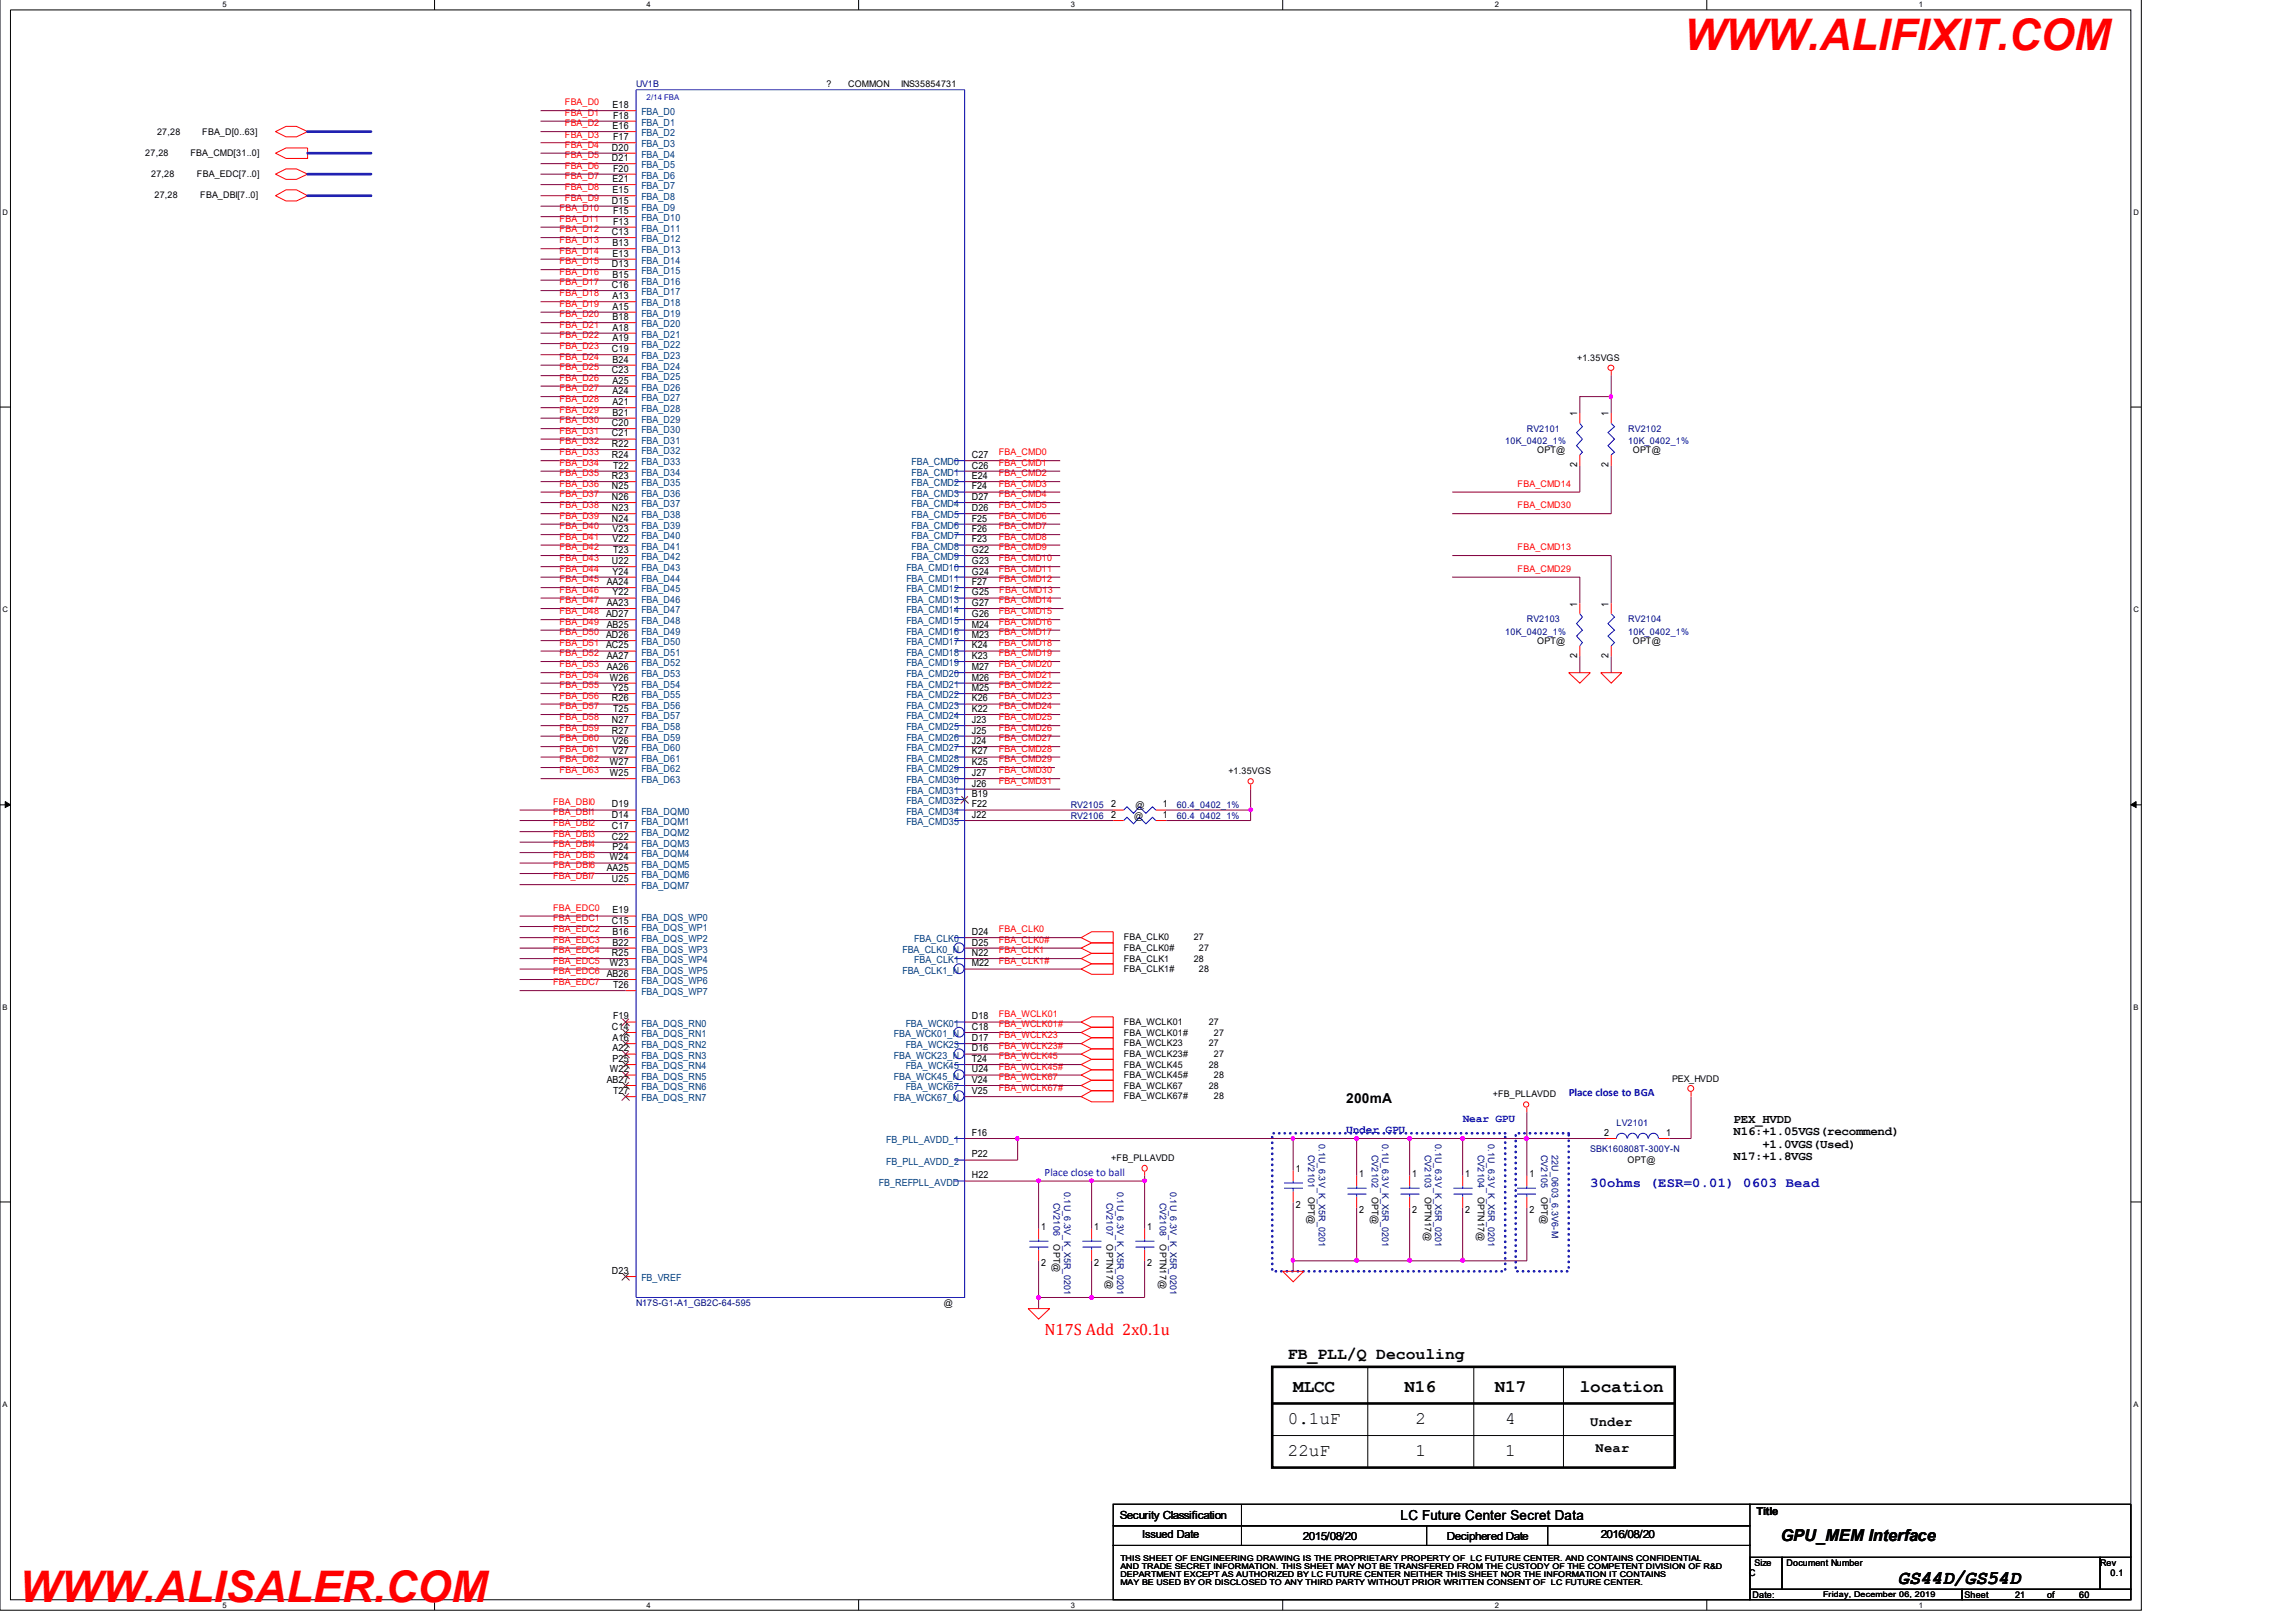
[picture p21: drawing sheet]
<svg xmlns="http://www.w3.org/2000/svg" width="297mm" height="210mm" viewBox="0 0 297 210" stroke-linecap="round" stroke-linejoin="round" font-family="sans-serif">
<defs><g id="words">
<g font-size="5.6" fill="#f00">
<text x="217.9" y="6.4">WWW.ALIFIXIT.COM</text>
<text x="2.5" y="207.3">WWW.ALISALER.COM</text>
</g>
<text font-size="2.5" x="245.5" y="205">GS44D/GS54D</text>
<g font-size="2.3">
<text x="166.6" y="184.2">0.1uF</text>
<text x="167.3" y="180.2">MLCC</text>
<text x="181.7" y="180.2">N16</text>
<text x="183.1" y="184.2">2</text>
<text x="193.4" y="180.2">N17</text>
<text x="194.7" y="184.2">4</text>
<text x="204.4" y="180.2">location</text>
<text x="166.6" y="188.4">22uF</text>
<text x="183.1" y="188.4">1</text>
<text x="194.7" y="188.4">1</text>
</g>
<text font-size="2.1" fill="#f00" x="135.1" y="172.7">N17S Add 2x0.1u</text>
<g font-size="2.1">
<text x="166.6" y="175.9">FB_PLL/Q Decouling</text>
<text x="230.4" y="199.4">GPU_MEM Interface</text>
</g>
<g font-size="1.8">
<text x="174.2" y="142.8">200mA</text>
<text x="205.7" y="184.5">Under</text>
<text x="206.4" y="187.9">Near</text>
<text x="181.2" y="196.7">LC Future Center Secret Data</text>
</g>
<text font-size="1.8" fill="#00f" x="205.7" y="153.6">30ohms (ESR=0.01) 0603 Bead</text>
<g font-size="1.6">
<text x="224.3" y="145.3">PEX_HVDD</text>
<text x="224.3" y="146.9">N16:+1.05VGS(recommend)</text>
<text x="228" y="148.5">+1.0VGS(Used)</text>
<text x="224.3" y="150.1">N17:+1.8VGS</text>
</g>
<g font-size="1.4" fill="#00f">
<text x="202.9" y="141.8">Place close to BGA</text>
<text x="174.2" y="146.6">Under GPU</text>
<text x="189.2" y="145.2">Near GPU</text>
<text x="135.1" y="152.2">Place close to ball</text>
</g>
<g font-size="1.4">
<text x="144.9" y="196.5">Security Classification</text>
<text x="227.2" y="196.1">Title</text>
<text x="147.7" y="199.1">Issued Date</text>
<text x="168.6" y="199.2">2015/08/20</text>
<text x="187.2" y="199.2">Deciphered Date</text>
<text x="207.1" y="199.1">2016/08/20</text>
</g>
<g font-size="1.3">
<text x="79.2" y="16.7">E16</text>
<text x="79.2" y="14">E18</text>
<text x="79.3" y="15.3">F18</text>
<text x="79.2" y="20.8">D21</text>
<text x="79.2" y="19.5">D20</text>
<text x="79.2" y="23.6">E21</text>
<text x="79.3" y="22.2">F20</text>
<text x="79.3" y="18.1">F17</text>
<text x="79.2" y="26.3">D15</text>
<text x="79.2" y="25">E15</text>
<text x="79.3" y="29.1">F13</text>
<text x="79.3" y="27.7">F15</text>
<text x="79.2" y="34.6">D13</text>
<text x="79.2" y="30.4">C13</text>
<text x="79.2" y="35.9">B15</text>
<text x="79.2" y="33.2">E13</text>
<text x="79.2" y="31.8">B13</text>
<text x="79.2" y="37.3">C16</text>
<text x="79.2" y="41.4">B18</text>
<text x="79.2" y="40.1">A15</text>
<text x="79.2" y="38.7">A13</text>
<text x="79.2" y="45.6">C19</text>
<text x="79.2" y="46.9">B24</text>
<text x="79.2" y="44.1">A19</text>
<text x="79.2" y="42.8">A18</text>
<text x="79.2" y="48.3">C23</text>
<text x="79.2" y="53.8">B21</text>
<text x="79.2" y="52.4">A21</text>
<text x="79.2" y="51">A24</text>
<text x="79.2" y="49.6">A25</text>
<text x="204" y="53.9" transform="rotate(-90 204 53.9)">1</text>
<text x="208.1" y="53.9" transform="rotate(-90 208.1 53.9)">1</text>
<text x="79.2" y="59.3">R24</text>
<text x="79.2" y="57.8">R22</text>
<text x="79.2" y="56.5">C21</text>
<text x="79.2" y="55.1">C20</text>
<text x="125.7" y="59.3">C27</text>
<text x="79.2" y="64.7">N26</text>
<text x="79.2" y="63.3">N25</text>
<text x="79.2" y="62">R23</text>
<text x="79.3" y="60.6">T22</text>
<text x="125.7" y="64.7">D27</text>
<text x="125.7" y="63.3">F24</text>
<text x="125.7" y="62">E24</text>
<text x="125.7" y="60.6">C26</text>
<text x="204" y="60.5" transform="rotate(-90 204 60.5)">2</text>
<text x="208.1" y="60.5" transform="rotate(-90 208.1 60.5)">2</text>
<text x="79.2" y="67.5">N24</text>
<text x="79.2" y="66.1">N23</text>
<text x="79.2" y="70.2">V22</text>
<text x="79.2" y="68.8">V23</text>
<text x="79.3" y="71.6">T23</text>
<text x="125.7" y="71.6">G22</text>
<text x="125.7" y="70.2">F23</text>
<text x="125.7" y="68.8">F26</text>
<text x="125.7" y="67.5">F25</text>
<text x="125.7" y="66.1">D26</text>
<text x="78.5" y="75.7">AA24</text>
<text x="79.2" y="73">U22</text>
<text x="79.2" y="77.1">Y22</text>
<text x="79.2" y="74.4">Y24</text>
<text x="125.7" y="77.1">G25</text>
<text x="125.7" y="75.7">F27</text>
<text x="125.7" y="74.4">G24</text>
<text x="125.7" y="73">G23</text>
<text x="78.4" y="83.9">AC25</text>
<text x="78.4" y="82.6">AD26</text>
<text x="78.4" y="79.9">AD27</text>
<text x="78.5" y="81.2">AB25</text>
<text x="78.5" y="78.4">AA23</text>
<text x="125.7" y="83.9">K24</text>
<text x="125.7" y="82.6">M23</text>
<text x="125.7" y="81.2">M24</text>
<text x="125.7" y="79.9">G26</text>
<text x="125.7" y="78.4">G27</text>
<text x="204" y="78.5" transform="rotate(-90 204 78.5)">1</text>
<text x="208.1" y="78.5" transform="rotate(-90 208.1 78.5)">1</text>
<text x="78.5" y="86.7">AA26</text>
<text x="78.5" y="85.3">AA27</text>
<text x="78.9" y="88.1">W26</text>
<text x="79.2" y="89.4">Y25</text>
<text x="125.7" y="89.4">M25</text>
<text x="125.7" y="88.1">M26</text>
<text x="125.7" y="86.7">M27</text>
<text x="125.7" y="85.3">K23</text>
<text x="204" y="85.2" transform="rotate(-90 204 85.2)">2</text>
<text x="208.1" y="85.2" transform="rotate(-90 208.1 85.2)">2</text>
<text x="79.2" y="94.9">R27</text>
<text x="79.2" y="93.6">N27</text>
<text x="79.2" y="90.8">R26</text>
<text x="79.3" y="92.1">T25</text>
<text x="125.7" y="94.9">J25</text>
<text x="125.7" y="93.6">J23</text>
<text x="125.7" y="92.1">K22</text>
<text x="125.7" y="90.8">K26</text>
<text x="78.9" y="100.4">W25</text>
<text x="78.9" y="99">W27</text>
<text x="79.2" y="97.6">V27</text>
<text x="79.2" y="96.3">V26</text>
<text x="125.7" y="101.8">J26</text>
<text x="125.7" y="100.4">J27</text>
<text x="125.7" y="99">K25</text>
<text x="125.7" y="97.6">K27</text>
<text x="125.7" y="96.3">J24</text>
<text x="79.2" y="107.3">C17</text>
<text x="79.2" y="105.8">D14</text>
<text x="79.2" y="104.5">D19</text>
<text x="125.7" y="105.8">J22</text>
<text x="125.7" y="104.5">F22</text>
<text x="125.7" y="103.1">B19</text>
<text x="143.8" y="104.5">2</text>
<text x="143.8" y="105.8">2</text>
<text x="150.5" y="104.5">1</text>
<text x="150.5" y="105.8">1</text>
<text x="78.5" y="112.7">AA25</text>
<text x="78.9" y="111.4">W24</text>
<text x="79.2" y="108.6">C22</text>
<text x="79.2" y="110">P24</text>
<text x="79.2" y="119.6">C15</text>
<text x="79.2" y="114.1">U25</text>
<text x="79.2" y="118.2">E19</text>
<text x="78.9" y="125.1">W23</text>
<text x="79.2" y="123.7">R25</text>
<text x="79.2" y="122.4">B22</text>
<text x="79.2" y="121">B16</text>
<text x="125.7" y="125.1">M22</text>
<text x="125.7" y="122.4">D25</text>
<text x="125.7" y="123.7">N22</text>
<text x="125.7" y="121">D24</text>
<text x="78.5" y="126.4">AB26</text>
<text x="79.3" y="131.9">F19</text>
<text x="79.3" y="127.9">T26</text>
<text x="125.7" y="131.9">D18</text>
<text x="79.2" y="133.3">C14</text>
<text x="79.2" y="137.4">P25</text>
<text x="79.2" y="136.1">A22</text>
<text x="79.2" y="134.7">A16</text>
<text x="125.7" y="136.1">D16</text>
<text x="125.7" y="133.3">C18</text>
<text x="125.7" y="137.4">T24</text>
<text x="125.7" y="134.7">D17</text>
<text x="78.5" y="140.1">AB27</text>
<text x="78.9" y="138.8">W22</text>
<text x="79.3" y="141.6">T27</text>
<text x="125.7" y="141.6">V25</text>
<text x="125.7" y="138.8">U24</text>
<text x="125.7" y="140.1">V24</text>
<text x="125.7" y="149.8">P22</text>
<text x="125.7" y="147">F16</text>
<text x="207.5" y="147">2</text>
<text x="215.6" y="147">1</text>
<text x="125.7" y="152.5">H22</text>
<text x="167.6" y="151.7">1</text>
<text x="175.9" y="152.3">1</text>
<text x="182.7" y="152.3">1</text>
<text x="189.6" y="152.3">1</text>
<text x="197.9" y="152.3">1</text>
<text x="134.7" y="159.2">1</text>
<text x="141.6" y="159.2">1</text>
<text x="148.4" y="159.2">1</text>
<text x="167.6" y="156.3">2</text>
<text x="175.9" y="157">2</text>
<text x="182.7" y="157">2</text>
<text x="189.6" y="157">2</text>
<text x="197.9" y="157">2</text>
<text x="79.2" y="164.9">D23</text>
<text x="134.7" y="163.8">2</text>
<text x="141.6" y="163.8">2</text>
<text x="148.4" y="163.8">2</text>
</g>
<g font-size="1.3" fill="#004080">
<text x="83" y="17.6">FBA_D2</text>
<text x="83" y="16.3">FBA_D1</text>
<text x="83" y="14.9">FBA_D0</text>
<text x="83" y="23.1">FBA_D6</text>
<text x="83" y="21.8">FBA_D5</text>
<text x="83" y="20.4">FBA_D4</text>
<text x="83" y="19.1">FBA_D3</text>
<text x="83" y="30">FBA_D11</text>
<text x="83" y="28.6">FBA_D10</text>
<text x="83" y="27.3">FBA_D9</text>
<text x="83" y="25.9">FBA_D8</text>
<text x="83" y="24.5">FBA_D7</text>
<text x="83" y="35.5">FBA_D15</text>
<text x="83" y="34.1">FBA_D14</text>
<text x="83" y="32.8">FBA_D13</text>
<text x="83" y="31.3">FBA_D12</text>
<text x="83" y="41">FBA_D19</text>
<text x="83" y="39.6">FBA_D18</text>
<text x="83" y="38.2">FBA_D17</text>
<text x="83" y="36.8">FBA_D16</text>
<text x="83" y="47.9">FBA_D24</text>
<text x="83" y="46.5">FBA_D23</text>
<text x="83" y="45.1">FBA_D22</text>
<text x="83" y="43.7">FBA_D21</text>
<text x="83" y="42.3">FBA_D20</text>
<text x="83" y="53.4">FBA_D28</text>
<text x="83" y="51.9">FBA_D27</text>
<text x="83" y="50.6">FBA_D26</text>
<text x="83" y="49.2">FBA_D25</text>
<text x="83" y="58.8">FBA_D32</text>
<text x="83" y="57.4">FBA_D31</text>
<text x="83" y="56.1">FBA_D30</text>
<text x="83" y="54.7">FBA_D29</text>
<text x="83" y="65.6">FBA_D37</text>
<text x="83" y="64.3">FBA_D36</text>
<text x="83" y="62.9">FBA_D35</text>
<text x="83" y="61.6">FBA_D34</text>
<text x="83" y="60.2">FBA_D33</text>
<text x="117.9" y="65.6">FBA_CMD4</text>
<text x="117.9" y="64.3">FBA_CMD3</text>
<text x="117.9" y="62.9">FBA_CMD2</text>
<text x="117.9" y="61.6">FBA_CMD1</text>
<text x="117.9" y="60.2">FBA_CMD0</text>
<text x="83" y="71.1">FBA_D41</text>
<text x="83" y="69.8">FBA_D40</text>
<text x="83" y="68.4">FBA_D39</text>
<text x="83" y="67.1">FBA_D38</text>
<text x="117.9" y="71.1">FBA_CMD8</text>
<text x="117.9" y="69.8">FBA_CMD7</text>
<text x="117.9" y="68.4">FBA_CMD6</text>
<text x="117.9" y="67.1">FBA_CMD5</text>
<text x="83" y="78">FBA_D46</text>
<text x="83" y="76.6">FBA_D45</text>
<text x="83" y="75.3">FBA_D44</text>
<text x="83" y="73.9">FBA_D43</text>
<text x="83" y="72.5">FBA_D42</text>
<text x="117.3" y="78">FBA_CMD13</text>
<text x="117.3" y="76.6">FBA_CMD12</text>
<text x="117.3" y="75.3">FBA_CMD11</text>
<text x="117.3" y="73.9">FBA_CMD10</text>
<text x="117.9" y="72.5">FBA_CMD9</text>
<text x="83" y="83.5">FBA_D50</text>
<text x="83" y="82.1">FBA_D49</text>
<text x="83" y="80.8">FBA_D48</text>
<text x="83" y="79.3">FBA_D47</text>
<text x="117.3" y="83.5">FBA_CMD17</text>
<text x="117.3" y="82.1">FBA_CMD16</text>
<text x="117.3" y="80.8">FBA_CMD15</text>
<text x="117.3" y="79.3">FBA_CMD14</text>
<text x="83" y="89">FBA_D54</text>
<text x="83" y="87.6">FBA_D53</text>
<text x="83" y="86.2">FBA_D52</text>
<text x="83" y="84.9">FBA_D51</text>
<text x="117.3" y="89">FBA_CMD21</text>
<text x="117.3" y="87.6">FBA_CMD20</text>
<text x="117.3" y="86.2">FBA_CMD19</text>
<text x="117.3" y="84.9">FBA_CMD18</text>
<text x="83" y="95.9">FBA_D59</text>
<text x="83" y="94.5">FBA_D58</text>
<text x="83" y="93.1">FBA_D57</text>
<text x="83" y="91.7">FBA_D56</text>
<text x="83" y="90.4">FBA_D55</text>
<text x="117.3" y="95.9">FBA_CMD26</text>
<text x="117.3" y="94.5">FBA_CMD25</text>
<text x="117.3" y="93.1">FBA_CMD24</text>
<text x="117.3" y="91.7">FBA_CMD23</text>
<text x="117.3" y="90.4">FBA_CMD22</text>
<text x="83" y="101.4">FBA_D63</text>
<text x="83" y="99.9">FBA_D62</text>
<text x="83" y="98.6">FBA_D61</text>
<text x="83" y="97.2">FBA_D60</text>
<text x="117.3" y="101.4">FBA_CMD30</text>
<text x="117.3" y="99.9">FBA_CMD29</text>
<text x="117.3" y="98.6">FBA_CMD28</text>
<text x="117.3" y="97.2">FBA_CMD27</text>
<text x="83" y="106.8">FBA_DQM1</text>
<text x="83" y="105.4">FBA_DQM0</text>
<text x="117.3" y="106.8">FBA_CMD35</text>
<text x="117.3" y="105.4">FBA_CMD34</text>
<text x="117.3" y="104.1">FBA_CMD32</text>
<text x="117.3" y="102.7">FBA_CMD31</text>
<text x="83" y="113.6">FBA_DQM6</text>
<text x="83" y="112.3">FBA_DQM5</text>
<text x="83" y="110.9">FBA_DQM4</text>
<text x="83" y="109.6">FBA_DQM3</text>
<text x="83" y="108.2">FBA_DQM2</text>
<text x="83" y="119.1">FBA_DQS_WP0</text>
<text x="83" y="115.1">FBA_DQM7</text>
<text x="83" y="126">FBA_DQS_WP5</text>
<text x="83" y="124.6">FBA_DQS_WP4</text>
<text x="83" y="123.3">FBA_DQS_WP3</text>
<text x="83" y="121.9">FBA_DQS_WP2</text>
<text x="83" y="120.5">FBA_DQS_WP1</text>
<text x="116.8" y="126">FBA_CLK1_N</text>
<text x="116.8" y="123.3">FBA_CLK0_N</text>
<text x="118.3" y="124.6">FBA_CLK1</text>
<text x="118.3" y="121.9">FBA_CLK0</text>
<text x="83" y="128.8">FBA_DQS_WP7</text>
<text x="83" y="127.4">FBA_DQS_WP6</text>
<text x="83" y="137">FBA_DQS_RN3</text>
<text x="83" y="135.7">FBA_DQS_RN2</text>
<text x="83" y="134.2">FBA_DQS_RN1</text>
<text x="83" y="132.9">FBA_DQS_RN0</text>
<text x="115.7" y="137">FBA_WCK23_N</text>
<text x="115.7" y="134.2">FBA_WCK01_N</text>
<text x="117.2" y="135.7">FBA_WCK23</text>
<text x="117.2" y="132.9">FBA_WCK01</text>
<text x="83" y="142.5">FBA_DQS_RN7</text>
<text x="83" y="141.1">FBA_DQS_RN6</text>
<text x="83" y="139.7">FBA_DQS_RN5</text>
<text x="83" y="138.4">FBA_DQS_RN4</text>
<text x="115.7" y="142.5">FBA_WCK67_N</text>
<text x="115.7" y="139.7">FBA_WCK45_N</text>
<text x="117.2" y="141.1">FBA_WCK67</text>
<text x="117.2" y="138.4">FBA_WCK45</text>
<text x="114.6" y="147.9">FB_PLL_AVDD_1</text>
<text x="113.7" y="153.4">FB_REFPLL_AVDD</text>
<text x="114.6" y="150.7">FB_PLL_AVDD_2</text>
<text x="83" y="165.8">FB_VREF</text>
</g>
<g font-size="1.2" fill="#000080">
<text x="82.3" y="11.3">UV1B</text>
<text x="194.7" y="57.5">10K_0402_1%</text>
<text x="197.5" y="55.9">RV2101</text>
<text x="210.7" y="55.9">RV2102</text>
<text x="210.7" y="57.5">10K_0402_1%</text>
<text x="194.7" y="82.2">10K_0402_1%</text>
<text x="197.5" y="80.5">RV2103</text>
<text x="210.7" y="80.5">RV2104</text>
<text x="210.7" y="82.2">10K_0402_1%</text>
<text x="138.5" y="104.6">RV2105</text>
<text x="138.5" y="105.9">RV2106</text>
<text x="152.2" y="104.6">60.4_0402_1%</text>
<text x="152.2" y="105.9">60.4_0402_1%</text>
<text x="169.2" y="149.5" transform="rotate(90 169.2 149.5)">CV2101</text>
<text x="170.6" y="148" transform="rotate(90 170.6 148)">0.1U_6.3V_K_X5R_0201</text>
<text x="177.5" y="149.5" transform="rotate(90 177.5 149.5)">CV2102</text>
<text x="178.8" y="148" transform="rotate(90 178.8 148)">0.1U_6.3V_K_X5R_0201</text>
<text x="184.3" y="149.5" transform="rotate(90 184.3 149.5)">CV2103</text>
<text x="185.7" y="148" transform="rotate(90 185.7 148)">0.1U_6.3V_K_X5R_0201</text>
<text x="191.2" y="149.5" transform="rotate(90 191.2 149.5)">CV2104</text>
<text x="192.5" y="148" transform="rotate(90 192.5 148)">0.1U_6.3V_K_X5R_0201</text>
<text x="199.4" y="149.5" transform="rotate(90 199.4 149.5)">CV2105</text>
<text x="200.7" y="149.5" transform="rotate(90 200.7 149.5)">22U_0603_6.3V6-M</text>
<text x="205.7" y="149.1">SBK160808T-300Y-N</text>
<text x="209.1" y="145.7">LV2101</text>
<text x="136.3" y="155.6" transform="rotate(90 136.3 155.6)">CV2106</text>
<text x="137.7" y="154.2" transform="rotate(90 137.7 154.2)">0.1U_6.3V_K_X5R_0201</text>
<text x="143.2" y="155.6" transform="rotate(90 143.2 155.6)">CV2107</text>
<text x="144.5" y="154.2" transform="rotate(90 144.5 154.2)">0.1U_6.3V_K_X5R_0201</text>
<text x="150" y="155.6" transform="rotate(90 150 155.6)">CV2108</text>
<text x="151.4" y="154.2" transform="rotate(90 151.4 154.2)">0.1U_6.3V_K_X5R_0201</text>
<text x="82.3" y="169">N17S-G1-A1_GB2C-64-595</text>
</g>
<g font-size="1.2">
<text x="106.9" y="11.3">?</text>
<text x="109.7" y="11.3">COMMON</text>
<text x="116.6" y="11.3">INS35854731</text>
<text x="20.3" y="17.5">27,28</text>
<text x="26.2" y="17.5">FBA_D[0..63]</text>
<text x="18.8" y="20.2">27,28</text>
<text x="19.6" y="23">27,28</text>
<text x="24.6" y="20.2">FBA_CMD[31..0]</text>
<text x="25.5" y="23">FBA_EDC[7..0]</text>
<text x="20" y="25.7">27,28</text>
<text x="25.9" y="25.7">FBA_DBI[7..0]</text>
<text x="204" y="46.7">+1.35VGS</text>
<text x="198.9" y="58.6">OPT@</text>
<text x="211.2" y="58.6">OPT@</text>
<text x="198.9" y="83.3">OPT@</text>
<text x="211.2" y="83.3">OPT@</text>
<text x="158.9" y="100.2">+1.35VGS</text>
<text x="146.7" y="105.9">@</text>
<text x="146.9" y="104.6">@</text>
<text x="145.4" y="123.1">FBA_CLK0#</text>
<text x="145.4" y="121.7">FBA_CLK0</text>
<text x="145.4" y="125.8">FBA_CLK1#</text>
<text x="145.4" y="124.5">FBA_CLK1</text>
<text x="154.4" y="121.7">27</text>
<text x="154.4" y="124.5">28</text>
<text x="155.1" y="123.1">27</text>
<text x="155.1" y="125.8">28</text>
<text x="145.4" y="134">FBA_WCLK01#</text>
<text x="145.4" y="132.7">FBA_WCLK01</text>
<text x="145.4" y="136.8">FBA_WCLK23#</text>
<text x="145.4" y="135.4">FBA_WCLK23</text>
<text x="156.4" y="132.7">27</text>
<text x="156.4" y="135.4">27</text>
<text x="157.1" y="134">27</text>
<text x="157.1" y="136.8">27</text>
<text x="145.4" y="139.5">FBA_WCLK45#</text>
<text x="145.4" y="138.2">FBA_WCLK45</text>
<text x="145.4" y="140.9">FBA_WCLK67</text>
<text x="145.4" y="142.3">FBA_WCLK67#</text>
<text x="156.4" y="138.2">28</text>
<text x="156.4" y="140.9">28</text>
<text x="157.1" y="139.5">28</text>
<text x="157.1" y="142.3">28</text>
<text x="193.1" y="142">+FB_PLLAVDD</text>
<text x="216.3" y="140">PEX_HVDD</text>
<text x="143.8" y="150.2">+FB_PLLAVDD</text>
<text x="169.2" y="154.9" transform="rotate(90 169.2 154.9)">OPT@</text>
<text x="177.5" y="154.9" transform="rotate(90 177.5 154.9)">OPT@</text>
<text x="184.3" y="154.9" transform="rotate(90 184.3 154.9)">OPTN17@</text>
<text x="191.2" y="154.9" transform="rotate(90 191.2 154.9)">OPTN17@</text>
<text x="199.4" y="154.9" transform="rotate(90 199.4 154.9)">OPT@</text>
<text x="210.6" y="150.6">OPT@</text>
<text x="136.3" y="161.1" transform="rotate(90 136.3 161.1)">OPT@</text>
<text x="143.2" y="161.1" transform="rotate(90 143.2 161.1)">OPTN17@</text>
<text x="150" y="161.1" transform="rotate(90 150 161.1)">OPTN17@</text>
<text x="122.1" y="169">@</text>
<text x="226.3" y="204">C</text>
<text x="227" y="202.6">Size</text>
<text x="231.1" y="202.6">Document Number</text>
<text x="271.7" y="202.6">Rev</text>
<text x="273" y="204">0.1</text>
<text x="226.7" y="206.8">Date:</text>
<text x="254.2" y="206.8">Sheet</text>
<text x="260.7" y="206.8">21</text>
<text x="264.8" y="206.8">of</text>
<text x="269" y="206.8">60</text>
</g>
<g font-size="1.2" fill="#f00">
<text x="73.1" y="15">FBA_D1</text>
<text x="73.1" y="17.8">FBA_D3</text>
<text x="73.1" y="16.4">FBA_D2</text>
<text x="73.1" y="13.6">FBA_D0</text>
<text x="73.1" y="23.2">FBA_D7</text>
<text x="73.1" y="20.5">FBA_D5</text>
<text x="73.1" y="19.1">FBA_D4</text>
<text x="73.1" y="21.9">FBA_D6</text>
<text x="72.4" y="28.7">FBA_D11</text>
<text x="72.4" y="27.4">FBA_D10</text>
<text x="73.1" y="26">FBA_D9</text>
<text x="73.1" y="24.7">FBA_D8</text>
<text x="72.4" y="35.6">FBA_D16</text>
<text x="72.4" y="32.9">FBA_D14</text>
<text x="72.4" y="34.2">FBA_D15</text>
<text x="72.4" y="31.5">FBA_D13</text>
<text x="72.4" y="30.1">FBA_D12</text>
<text x="72.4" y="38.4">FBA_D18</text>
<text x="72.4" y="36.9">FBA_D17</text>
<text x="72.4" y="41.1">FBA_D20</text>
<text x="72.4" y="39.7">FBA_D19</text>
<text x="72.4" y="43.8">FBA_D22</text>
<text x="72.4" y="46.6">FBA_D24</text>
<text x="72.4" y="42.4">FBA_D21</text>
<text x="72.4" y="47.9">FBA_D25</text>
<text x="72.4" y="45.2">FBA_D23</text>
<text x="72.4" y="49.3">FBA_D26</text>
<text x="72.4" y="50.6">FBA_D27</text>
<text x="72.4" y="52.1">FBA_D28</text>
<text x="72.4" y="53.4">FBA_D29</text>
<text x="72.4" y="54.8">FBA_D30</text>
<text x="72.4" y="58.9">FBA_D33</text>
<text x="72.4" y="57.5">FBA_D32</text>
<text x="72.4" y="56.1">FBA_D31</text>
<text x="129.2" y="58.9">FBA_CMD0</text>
<text x="72.4" y="63">FBA_D36</text>
<text x="72.4" y="65.8">FBA_D38</text>
<text x="72.4" y="60.3">FBA_D34</text>
<text x="72.4" y="61.7">FBA_D35</text>
<text x="72.4" y="64.4">FBA_D37</text>
<text x="129.2" y="61.7">FBA_CMD2</text>
<text x="129.2" y="60.3">FBA_CMD1</text>
<text x="129.2" y="65.8">FBA_CMD5</text>
<text x="129.2" y="64.4">FBA_CMD4</text>
<text x="129.2" y="63">FBA_CMD3</text>
<text x="196.3" y="65.8">FBA_CMD30</text>
<text x="196.3" y="63">FBA_CMD14</text>
<text x="72.4" y="68.5">FBA_D40</text>
<text x="72.4" y="69.9">FBA_D41</text>
<text x="72.4" y="71.2">FBA_D42</text>
<text x="72.4" y="67.2">FBA_D39</text>
<text x="129.2" y="69.9">FBA_CMD8</text>
<text x="129.2" y="68.5">FBA_CMD7</text>
<text x="129.2" y="67.2">FBA_CMD6</text>
<text x="129.2" y="71.2">FBA_CMD9</text>
<text x="196.3" y="71.2">FBA_CMD13</text>
<text x="72.4" y="76.7">FBA_D46</text>
<text x="72.4" y="75.4">FBA_D45</text>
<text x="72.4" y="72.7">FBA_D43</text>
<text x="72.4" y="74">FBA_D44</text>
<text x="129.2" y="74">FBA_CMD11</text>
<text x="129.2" y="72.7">FBA_CMD10</text>
<text x="129.2" y="75.4">FBA_CMD12</text>
<text x="129.3" y="76.7">FBA_CMD13</text>
<text x="196.3" y="74">FBA_CMD29</text>
<text x="72.4" y="82.2">FBA_D50</text>
<text x="72.4" y="78.1">FBA_D47</text>
<text x="72.4" y="80.9">FBA_D49</text>
<text x="72.4" y="79.5">FBA_D48</text>
<text x="72.4" y="83.6">FBA_D51</text>
<text x="129.2" y="78.1">FBA_CMD14</text>
<text x="129.2" y="79.5">FBA_CMD15</text>
<text x="129.2" y="80.9">FBA_CMD16</text>
<text x="129.2" y="82.2">FBA_CMD17</text>
<text x="129.2" y="83.6">FBA_CMD18</text>
<text x="72.4" y="89.1">FBA_D55</text>
<text x="72.4" y="86.4">FBA_D53</text>
<text x="72.4" y="84.9">FBA_D52</text>
<text x="72.4" y="87.7">FBA_D54</text>
<text x="129.2" y="84.9">FBA_CMD19</text>
<text x="129.2" y="86.4">FBA_CMD20</text>
<text x="129.2" y="87.7">FBA_CMD21</text>
<text x="129.2" y="89.1">FBA_CMD22</text>
<text x="72.4" y="94.6">FBA_D59</text>
<text x="72.4" y="93.2">FBA_D58</text>
<text x="72.4" y="95.9">FBA_D60</text>
<text x="72.4" y="90.4">FBA_D56</text>
<text x="72.4" y="91.8">FBA_D57</text>
<text x="129.2" y="95.9">FBA_CMD27</text>
<text x="129.2" y="91.8">FBA_CMD24</text>
<text x="129.2" y="90.4">FBA_CMD23</text>
<text x="129.2" y="94.6">FBA_CMD26</text>
<text x="129.2" y="93.2">FBA_CMD25</text>
<text x="72.4" y="97.3">FBA_D61</text>
<text x="72.4" y="98.7">FBA_D62</text>
<text x="72.4" y="100.1">FBA_D63</text>
<text x="129.2" y="98.7">FBA_CMD29</text>
<text x="129.2" y="100.1">FBA_CMD30</text>
<text x="129.2" y="101.4">FBA_CMD31</text>
<text x="129.2" y="97.3">FBA_CMD28</text>
<text x="71.5" y="106.9">FBA_DBI2</text>
<text x="71.5" y="105.5">FBA_DBI1</text>
<text x="71.5" y="104.2">FBA_DBI0</text>
<text x="71.5" y="108.3">FBA_DBI3</text>
<text x="71.5" y="109.7">FBA_DBI4</text>
<text x="71.5" y="111">FBA_DBI5</text>
<text x="71.5" y="112.4">FBA_DBI6</text>
<text x="71.5" y="113.8">FBA_DBI7</text>
<text x="71.5" y="119.2">FBA_EDC1</text>
<text x="71.5" y="117.9">FBA_EDC0</text>
<text x="71.5" y="120.7">FBA_EDC2</text>
<text x="71.5" y="122">FBA_EDC3</text>
<text x="71.5" y="123.4">FBA_EDC4</text>
<text x="71.5" y="124.7">FBA_EDC5</text>
<text x="129.2" y="122">FBA_CLK0#</text>
<text x="129.2" y="120.7">FBA_CLK0</text>
<text x="129.2" y="124.7">FBA_CLK1#</text>
<text x="129.2" y="123.4">FBA_CLK1</text>
<text x="71.5" y="126.1">FBA_EDC6</text>
<text x="71.5" y="127.5">FBA_EDC7</text>
<text x="129.2" y="131.6">FBA_WCLK01</text>
<text x="129.2" y="132.9">FBA_WCLK01#</text>
<text x="129.2" y="134.4">FBA_WCLK23</text>
<text x="129.2" y="135.7">FBA_WCLK23#</text>
<text x="129.2" y="137.1">FBA_WCLK45</text>
<text x="129.2" y="138.4">FBA_WCLK45#</text>
<text x="129.2" y="141.2">FBA_WCLK67#</text>
<text x="129.2" y="139.8">FBA_WCLK67</text>
</g>
<g font-size="1">
<text x="28.8" y=".9">5</text>
<text x="83.7" y=".9">4</text>
<text x="138.5" y=".9">3</text>
<text x="193.4" y=".9">2</text>
<text x="248.2" y=".9">1</text>
<text x=".3" y="27.8">D</text>
<text x="276" y="27.8">D</text>
<text x=".3" y="79.2">C</text>
<text x="276" y="79.2">C</text>
<text x=".3" y="130.7">B</text>
<text x="276" y="130.7">B</text>
<text x=".3" y="182">A</text>
<text x="276" y="182">A</text>
<text x="144.9" y="202">THIS SHEET OF ENGINEERING DRAWING IS THE PROPRIETARY PROPERTY OF LC FUTURE CENTER. AND CONTAINS CONFIDENTIAL</text>
<text x="144.9" y="203">AND TRADE SECRET INFORMATION. THIS SHEET MAY NOT BE TRANSFERED FROM THE CUSTODY OF THE COMPETENT DIVISION OF R&amp;D</text>
<text x="28.8" y="208">5</text>
<text x="83.7" y="208">4</text>
<text x="138.5" y="208">3</text>
<text x="144.9" y="204.1">DEPARTMENT EXCEPT AS AUTHORIZED BY LC FUTURE CENTER NEITHER THIS SHEET NOR THE INFORMATION IT CONTAINS</text>
<text x="144.9" y="205.1">MAY BE USED BY OR DISCLOSED TO ANY THIRD PARTY WITHOUT PRIOR WRITTEN CONSENT OF LC FUTURE CENTER.</text>
<text x="193.4" y="208">2</text>
<text x="235.9" y="206.7">Friday, December 06, 2019</text>
<text x="248.2" y="208">1</text>
</g>
<text font-size="1" fill="#00f" x="83.7" y="12.9">2/14 FBA</text>
</g></defs>
<path d="M0 -.1v208.5h277v-208.5M1.4 1.3h274.3v205.7h-274.3z" fill="none" stroke="#000" stroke-width=".13"/>
<g fill="#fff">
<path d="M28.8 .1h.4v1h-.4z"/>
<path d="M28.8 207.2h.4v1h-.4z"/>
</g>
<path d="M56.2 -.1v1.4M56.2 207v1.4" fill="none" stroke="#000" stroke-width=".13"/>
<g fill="#fff">
<path d="M83.7 .1h.4v1h-.4z"/>
<path d="M83.7 207.2h.4v1h-.4z"/>
</g>
<path d="M111.1 -.1v1.4M111.1 207v1.4" fill="none" stroke="#000" stroke-width=".13"/>
<g fill="#fff">
<path d="M138.5 .1h.4v1h-.4z"/>
<path d="M138.5 207.2h.4v1h-.4z"/>
</g>
<path d="M165.9 -.1v1.4M165.9 207v1.4" fill="none" stroke="#000" stroke-width=".13"/>
<g fill="#fff">
<path d="M193.4 .1h.4v1h-.4z"/>
<path d="M193.4 207.2h.4v1h-.4z"/>
</g>
<path d="M220.8 -.1v1.4M220.8 207v1.4" fill="none" stroke="#000" stroke-width=".13"/>
<g fill="#fff">
<path d="M248.2 .1h.5v1h-.5z"/>
<path d="M248.2 207.2h.5v1h-.5z"/>
<path d="M.3 26.9h.5v1.1h-.5z"/>
<path d="M276 26.9h.5v1.1h-.5z"/>
<path d="M.3 78.3h.5v1h-.5z"/>
<path d="M276 78.3h.5v1h-.5z"/>
</g>
<path d="M0 52.7h1.4M275.7 52.7h1.3" fill="none" stroke="#000" stroke-width=".13"/>
<g fill="#fff">
<path d="M.3 129.8h.5v1h-.5z"/>
<path d="M276 129.8h.5v1h-.5z"/>
</g>
<path d="M0 104.2h1.4M275.7 104.2h1.3" fill="none" stroke="#000" stroke-width=".13"/>
<path d="M.7 103.7l.7 .5-.7 .3zM275.7 104.2l.7-.5v.8z" fill="#000" stroke="#000" stroke-width=".13"/>
<g fill="#fff">
<path d="M.3 181.2h.5v1h-.5z"/>
<path d="M276 181.2h.5v1h-.5z"/>
</g>
<g fill="none" stroke="#000" stroke-width=".13">
<path d="M0 155.5h1.4M275.7 155.5h1.3M177 176.9v13M190.7 176.9v13M202.3 176.9v13M144 194.7h82.4v2.8h-82.4zM144 197.5h82.4v2.5h-82.4zM144 200h82.4v7h-82.4zM160.6 194.7v5.3M164.6 185.8h52.1M184.6 197.5v2.5M200.2 197.5v2.5"/>
<path d="M226.3 194.7h49.4v6.8M226.4 205.7h27.4v1.3h-27.4zM226.4 201.5h4.1v4.2h-4.1zM230.5 201.5h41.2v4.2h-41.2zM253.8 205.7h21.9v1.3h-21.9zM271.7 201.5h4v4.2h-4z"/>
</g>
<path d="M164.6 176.9h52.1v13h-52.1zM164.6 181.6h52.1" fill="none" stroke="#000" stroke-width=".34"/>
<path d="M164.6 146.7h30.1v17.8h-30.1zM196.1 146.7h6.8v17.8h-6.8z" fill="none" stroke="#00f" stroke-width=".34" stroke-dasharray="0 .7"/>
<g fill="none" stroke="#f00" stroke-width=".13">
<path d="M35.6 17l1.4-.6h1.4l1.4 .6-1.4 .7h-1.4zM35.6 19.8l1.4-.7h2.8v1.4h-2.8zM80.9 19.8h1.4M80.9 18.5h1.4M80.9 17h1.4M80.9 15.7h1.4M80.9 14.3h1.4M35.6 22.5l1.4-.6h1.4l1.4 .6-1.4 .7h-1.4zM35.6 25.3l1.4-.7h1.4l1.4 .7-1.4 .7h-1.4zM80.9 39h1.4M80.9 37.6h1.4M80.9 36.3h1.4"/>
<path d="M80.9 34.9h1.4M80.9 33.5h1.4M80.9 32.2h1.4M80.9 30.7h1.4M80.9 29.4h1.4M80.9 28h1.4M80.9 26.7h1.4M80.9 25.3h1.4M80.9 23.9h1.4M80.9 22.5h1.4M80.9 21.2h1.4M80.9 59.6h1.4"/>
<path d="M80.9 58.2h1.4M80.9 56.8h1.4M80.9 55.5h1.4M80.9 54.1h1.4M80.9 52.8h1.4M80.9 51.3h1.4M80.9 50h1.4M80.9 48.6h1.4M80.9 47.3h1.4M80.9 45.9h1.4M80.9 44.5h1.4M80.9 43.1h1.4"/>
<path d="M80.9 41.8h1.4M80.9 40.4h1.4M124.8 59.6h.1M204.4 53.4v1.4M204.4 58.9v1.4M208.4 48v.6M208.4 53.4v1.4M208.4 58.9v1.4M80.9 78.8h1.4M80.9 77.4h1.4M80.9 76h1.4M80.9 74.7h1.4"/>
<path d="M80.9 73.3h1.4M80.9 71.9h1.4M80.9 70.5h1.4M80.9 69.2h1.4M80.9 67.8h1.4M80.9 66.5h1.4M80.9 65h1.4M80.9 63.7h1.4M80.9 62.3h1.4M80.9 61h1.4M124.8 78.8h.1M124.8 77.4h.1"/>
<path d="M124.8 76h.1M124.8 74.7h.1M124.8 73.3h.1M124.8 71.9h.1M124.8 70.5h.1M124.8 69.2h.1M124.8 67.8h.1M124.8 66.5h.1M124.8 65h.1M124.8 63.7h.1M124.8 62.3h.1M124.8 61h.1"/>
<path d="M204.4 78.1v1.3M208.4 78.1v1.3M80.9 99.3h1.4M80.9 98h1.4M80.9 96.6h1.4M80.9 95.3h1.4M80.9 93.9h1.4M80.9 92.5h1.4M80.9 91.1h1.4M80.9 89.8h1.4M80.9 88.4h1.4M80.9 87.1h1.4"/>
<path d="M80.9 85.6h1.4M80.9 84.3h1.4M80.9 82.9h1.4M80.9 81.5h1.4M80.9 80.2h1.4M124.8 99.3h.1M124.8 98h.1M124.8 96.6h.1M124.8 95.3h.1M124.8 93.9h.1M124.8 92.5h.1M124.8 91.1h.1"/>
<path d="M124.8 89.8h.1M124.8 88.4h.1M124.8 87.1h.1M124.8 85.6h.1M124.8 84.3h.1M124.8 82.9h.1M124.8 81.5h.1M124.8 80.2h.1M202.9 87.1h2.8l-1.3 1.3zM204.4 83.6v1.3M207.1 87.1h2.7l-1.4 1.3zM208.4 83.6v1.3"/>
<path d="M80.9 119.9h1.4M80.9 118.5h1.4M80.9 114.5h1.4M80.9 113h1.4M80.9 111.7h1.4M80.9 110.3h1.4M80.9 109h1.4M80.9 107.6h1.4M80.9 106.2h1.4M80.9 104.8h1.4M80.9 100.8h1.4M124.8 106.2h.1"/>
<path d="M124.8 104.8h.1M124.8 103.5h.1M124.8 102.1h.1M124.8 100.8h.1M144 104.8h1.4M144 106.2h1.4M149.5 104.8h1.4M149.5 106.2h1.4M161.8 101.5v.6M80.9 139.1h1.4M80.9 137.8h1.4M80.9 136.4h1.4"/>
<path d="M80.9 135.1h1.4M80.9 133.6h1.4M80.9 132.3h1.4M80.9 128.2h1.4M80.9 126.8h1.4M80.9 125.4h1.4M80.9 124.1h1.4M80.9 122.7h1.4M80.9 121.3h1.4M124.8 139.1h.1M124.8 137.8h.1M124.8 136.4h.1"/>
<path d="M124.8 135.1h.1M124.8 133.6h.1M124.8 132.3h.1M124.8 125.4h.1M124.8 124.1h.1M124.8 122.7h.1M124.8 121.3h.1M139.9 133.6l1.3-.7h2.8v1.4h-2.8zM139.9 132.3l1.3-.7h2.8v1.3h-2.8zM139.9 136.4l1.3-.7h2.8v1.4h-2.8zM139.9 135.1l1.3-.8h2.8v1.4h-2.8zM139.9 139.1l1.3-.7h2.8v1.4h-2.8z"/>
<path d="M139.9 137.8l1.3-.7h2.8v1.3h-2.8zM139.9 122.7l1.3-.7h2.8v1.4h-2.8zM139.9 121.3l1.3-.7h2.8v1.4h-2.8zM139.9 125.4l1.3-.7h2.8v1.4h-2.8zM139.9 124.1l1.3-.7h2.8v1.3h-2.8zM80.9 141.9h1.4M80.9 140.5h1.4M124.8 152.8h.1M124.8 150.1h.1M124.8 147.3h.1M124.8 141.9h.1M124.8 140.5h.1"/>
<path d="M134.4 159v1.4M139.9 140.5l1.3-.7h2.8v1.4h-2.8zM139.9 141.9l1.3-.7h2.8v1.4h-2.8zM141.2 159v1.4M148.1 151.7v.5M148.1 159v1.4M167.3 151.5v1.3M167.3 154.2v1.4M175.5 152.2v1.3M175.5 154.9v1.4M182.4 152.2v1.3M182.4 154.9v1.4"/>
<path d="M189.2 152.2v1.3M189.2 154.9v1.4M197.5 143.4v.5M197.5 152.2v1.3M197.5 154.9v1.4M207.8 147.3h1.3M214.6 147.3h1.4M218.8 141.3v.6M80.9 165.2h1.4M133 169.3h2.8l-1.4 1.4zM134.4 161.7v1.5M141.2 161.7v1.5"/>
<path d="M148.1 161.7v1.5M165.9 164.5h2.8l-1.4 1.4z"/>
<circle cx="208.4" cy="47.6" r=".36"/>
<circle cx="161.8" cy="101.1" r=".34"/>
<circle cx="148.1" cy="151.2" r=".36"/>
<circle cx="197.4" cy="142.9" r=".34"/>
<circle cx="218.7" cy="140.9" r=".38"/>
</g>
<g fill="none" stroke="#00f" stroke-width=".13">
<path d="M82.3 11.6h42.5v156.3h-42.5zM82.3 19.8h.1M82.3 18.5h.1M82.3 17h.1M82.3 15.7h.1M82.3 14.3h.1M82.3 39h.1M82.3 37.6h.1M82.3 36.3h.1M82.3 34.9h.1M82.3 33.5h.1M82.3 32.2h.1"/>
<path d="M82.3 30.7h.1M82.3 29.4h.1M82.3 28h.1M82.3 26.7h.1M82.3 25.3h.1M82.3 23.9h.1M82.3 22.5h.1M82.3 21.2h.1M82.3 59.6h.1M82.3 58.2h.1M82.3 56.8h.1M82.3 55.5h.1"/>
<path d="M82.3 54.1h.1M82.3 52.8h.1M82.3 51.3h.1M82.3 50h.1M82.3 48.6h.1M82.3 47.3h.1M82.3 45.9h.1M82.3 44.5h.1M82.3 43.1h.1M82.3 41.8h.1M82.3 40.4h.1M123.4 59.6h1.4"/>
<path d="M204.4 54.8l.3 .4-.7 .8 .7 .8-.7 .9 .7 .8-.3 .4M208.4 54.8l.5 .4-.9 .8 .9 .8-.9 .9 .9 .8-.5 .4M82.3 78.8h.1M82.3 77.4h.1M82.3 76h.1M82.3 74.7h.1M82.3 73.3h.1M82.3 71.9h.1M82.3 70.5h.1M82.3 69.2h.1M82.3 67.8h.1M82.3 66.5h.1"/>
<path d="M82.3 65h.1M82.3 63.7h.1M82.3 62.3h.1M82.3 61h.1M123.4 78.8h1.4M123.4 77.4h1.4M123.4 76h1.4M123.4 74.7h1.4M123.4 73.3h1.4M123.4 71.9h1.4M123.4 70.5h1.4M123.4 69.2h1.4"/>
<path d="M123.4 67.8h1.4M123.4 66.5h1.4M123.4 65h1.4M123.4 63.7h1.4M123.4 62.3h1.4M123.4 61h1.4M204.4 79.4l.3 .5-.7 .8 .7 .8-.7 .8 .7 .9-.3 .4M208.4 79.4l.5 .5-.9 .8 .9 .8-.9 .8 .9 .9-.5 .4M82.3 99.3h.1M82.3 98h.1M82.3 96.6h.1M82.3 95.3h.1"/>
<path d="M82.3 93.9h.1M82.3 92.5h.1M82.3 91.1h.1M82.3 89.8h.1M82.3 88.4h.1M82.3 87.1h.1M82.3 85.6h.1M82.3 84.3h.1M82.3 82.9h.1M82.3 81.5h.1M82.3 80.2h.1M123.4 99.3h1.4"/>
<path d="M123.4 98h1.4M123.4 96.6h1.4M123.4 95.3h1.4M123.4 93.9h1.4M123.4 92.5h1.4M123.4 91.1h1.4M123.4 89.8h1.4M123.4 88.4h1.4M123.4 87.1h1.4M123.4 85.6h1.4M123.4 84.3h1.4M123.4 82.9h1.4"/>
<path d="M123.4 81.5h1.4M123.4 80.2h1.4M82.3 119.9h.1M82.3 118.5h.1M82.3 114.5h.1M82.3 113h.1M82.3 111.7h.1M82.3 110.3h.1M82.3 109h.1M82.3 107.6h.1M82.3 106.2h.1M82.3 104.8h.1"/>
<path d="M82.3 100.8h.1M123.4 106.2h1.4M123.4 102.1h1.4M123.4 100.8h1.4M123.4 104.8h1.4M123.4 103.5h1.4M145.4 104.8l.4-.4 .8 .9 .8-.9 .9 .9 .8-.9 .4 .4M145.4 106.2l.4-.4 .8 .8 .8-.8 .9 .8 .8-.8 .4 .4M82.3 128.2h.1M82.3 126.8h.1M82.3 125.4h.1M82.3 124.1h.1"/>
<path d="M82.3 122.7h.1M82.3 121.3h.1M82.3 139.1h.1M82.3 137.8h.1M82.3 136.4h.1M82.3 135.1h.1M82.3 133.6h.1M82.3 132.3h.1M123.4 137.8h1.4M123.4 135.1h1.4M123.4 132.3h1.4M123.4 124.1h1.4"/>
<path d="M123.4 121.3h1.4M82.3 141.9h.1M82.3 140.5h.1M123.4 140.5h1.4M123.4 152.8h1.4M123.4 150.1h1.4M123.4 147.3h1.4M166.1 153.8h2.5M166.1 153.1h2.5M167.3 152.8v.3M167.3 153.8v.4M174.3 154.5h2.5"/>
<path d="M174.3 153.8h2.5M175.5 153.5v.3M175.5 154.5v.4M181.2 154.5h2.4M181.2 153.8h2.4M182.4 153.5v.3M182.4 154.5v.4M188 154.5h2.5M188 153.8h2.5M189.2 153.5v.3M189.2 154.5v.4M196.3 154.5h2.4"/>
<path d="M196.3 153.8h2.4M197.5 153.5v.3M197.5 154.5v.4M210.5 147.3a.68 .68 0 0 0-.7-.6 .68 .68 0 0 0-.7 .6M211.8 147.3a.64 .64 0 0 0-.6-.6 .64 .64 0 0 0-.6 .6M213.2 147.3a.64 .64 0 0 0-.6-.6 .64 .64 0 0 0-.7 .6M214.5 147.3a.64 .64 0 0 0-.6-.6 .64 .64 0 0 0-.6 .6M82.3 165.2h.1M133.2 161.4h2.4M133.2 160.6h2.4M134.4 160.4v.2M134.4 161.4v.3"/>
<path d="M140 161.4h2.5M140 160.6h2.5M141.2 160.4v.2M141.2 161.4v.3M146.9 161.4h2.5M146.9 160.6h2.5M148.1 160.4v.2M148.1 161.4v.3"/>
<circle cx="124.1" cy="125.4" r=".64"/>
<circle cx="124.1" cy="122.7" r=".64"/>
<circle cx="124.1" cy="136.4" r=".64"/>
<circle cx="124.1" cy="133.6" r=".64"/>
<circle cx="124.1" cy="139.1" r=".64"/>
<circle cx="124.1" cy="141.8" r=".65"/>
</g>
<g fill="none" stroke="#804000" stroke-width=".13">
<path d="M124.4 103.1l.9 .9M125.2 103.1l-.9 .9M80.5 138.7l.9 .9M80.5 137.3l.9 1M80.5 136l.9 .9M80.5 134.6l.9 1M80.5 133.2l.9 .9M80.5 131.8l.9 1M81.4 138.7l-1 .9M81.4 137.3l-1 1M81.4 136l-1 .9M81.4 134.6l-1 1"/>
<path d="M81.4 133.2l-1 .9M81.4 131.8l-1 1M80.5 141.5l.9 .9M80.5 140.1l.9 .9M81.4 141.5l-1 .9M81.4 140.1l-1 .9M80.5 164.8l.9 .9M81.4 164.8l-1 .9"/>
</g>
<path d="M39.8 17h8.2M39.8 19.8h8.2M39.8 25.3h8.2M39.8 22.5h8.2" fill="none" stroke="#00f" stroke-width=".34"/>
<g fill="none" stroke="#800040" stroke-width=".13">
<path d="M69.9 15.7h11M69.9 18.5h11M69.9 19.8h11M69.9 17h11M69.9 14.3h11M69.9 36.3h11M69.9 39h11M69.9 23.9h11M69.9 37.6h11M69.9 33.5h11M69.9 29.4h11M69.9 21.2h11"/>
<path d="M69.9 34.9h11M69.9 32.2h11M69.9 22.5h11M69.9 28h11M69.9 26.7h11M69.9 25.3h11M69.9 30.7h11M69.9 44.5h11M69.9 47.3h11M69.9 55.5h11M69.9 50h11M69.9 43.1h11"/>
<path d="M69.9 48.6h11M69.9 45.9h11M69.9 59.6h11M69.9 58.2h11M69.9 41.8h11M69.9 51.3h11M69.9 40.4h11M69.9 52.8h11M69.9 56.8h11M69.9 54.1h11M124.8 59.6h12.4M208.4 48.6v2.7"/>
<path d="M208.4 51.3h-4v2.1M208.4 51.3v2.1M69.9 69.2h11M69.9 77.4h11M69.9 78.8h11M69.9 76h11M69.9 73.3h11M69.9 70.5h11M69.9 74.7h11M69.9 63.7h11M69.9 66.5h11M69.9 61h11"/>
<path d="M69.9 62.3h11M69.9 71.9h11M69.9 67.8h11M69.9 65h11M124.8 62.3h12.4M124.8 61h12.4M124.8 66.5h12.4M124.8 65h12.4M124.8 63.7h12.4M124.8 70.5h12.4M124.8 69.2h12.4M124.8 67.8h12.4"/>
<path d="M124.8 74.7h12.4M124.8 73.3h12.4M124.8 71.9h12.4M124.8 76h12.4M124.8 77.4h12.4M124.8 78.8h12.8M187.9 74.7h16.5v3.4M187.9 71.9h20.5v6.2M204.4 60.3v3.4h-16.5M208.4 60.3v6.2h-20.5M69.9 95.3h11M69.9 82.9h11"/>
<path d="M69.9 89.8h11M69.9 93.9h11M69.9 87.1h11M69.9 85.6h11M69.9 96.6h11M69.9 81.5h11M69.9 91.1h11M69.9 98h11M69.9 92.5h11M69.9 80.2h11M69.9 88.4h11M69.9 99.3h11"/>
<path d="M69.9 84.3h11M124.8 80.2h12.4M124.8 81.5h12.4M124.8 82.9h12.4M124.8 84.3h12.4M124.8 85.6h12.4M124.8 87.1h12.4M124.8 96.6h12.4M124.8 88.4h12.4M124.8 92.5h12.4M124.8 91.1h12.4M124.8 89.8h12.4"/>
<path d="M124.8 95.3h12.4M124.8 93.9h12.4M124.8 98h12.4M124.8 99.3h11.7M204.4 84.9v2.2M208.4 84.9v2.2M67.2 107.6h13.7M67.2 109h13.7M67.2 110.3h13.7M67.2 111.7h13.7M67.2 106.2h13.7M67.2 113h13.7"/>
<path d="M67.2 114.5h13.7M67.2 104.8h13.7M67.2 119.9h13.7M67.2 118.5h13.7M69.9 100.8h11M124.8 102.1h12.4M124.8 106.2h19.2M124.8 104.8h19.2M124.8 100.8h12.4M150.9 104.8h10.9M161.8 102.1v2.7M161.8 104.8v1.4h-10.9"/>
<path d="M67.2 121.3h13.7M67.2 122.7h13.7M67.2 124.1h13.7M67.2 125.4h13.7M67.2 126.8h13.7M67.2 128.2h13.7M124.8 132.3h15.1M124.8 133.6h15.1M124.8 135.1h15.1M124.8 136.4h15.1M124.8 139.1h15.1M124.8 137.8h15.1"/>
<path d="M124.8 122.7h15.1M124.8 121.3h15.1M124.8 125.4h15.1M124.8 124.1h15.1M124.8 152.8h9.6M124.8 141.9h15.1M124.8 140.5h15.1M124.8 147.3h6.9M131.7 147.3h35.6M131.7 147.3v2.8h-6.9M134.4 152.8v6.2M134.4 152.8h6.8"/>
<path d="M141.2 152.8v6.2M141.2 152.8h6.9M148.1 152.8v6.2M148.1 152.2v.6M167.3 147.3h8.2M167.3 147.3v4.2M167.3 155.6v7.6M175.5 147.3v4.9M175.5 156.3v6.9M175.5 147.3h6.9M182.4 156.3v6.9M182.4 147.3v4.9"/>
<path d="M182.4 147.3h6.8M189.2 147.3h8.3M189.2 147.3v4.9M189.2 156.3v6.9M197.5 147.3v4.9M197.5 156.3v6.9h-8.3M197.5 143.9v3.4M197.5 147.3h10.3M218.8 141.9v5.4h-2.8M134.4 163.2v4.7M134.4 167.9v1.4M134.4 167.9h6.8"/>
<path d="M141.2 163.2v4.7M148.1 163.2v4.7h-6.9M167.3 163.2h8.2M167.3 163.2v1.3M175.5 163.2h6.9M182.4 163.2h6.8"/>
</g>
<g fill="#f0f" stroke="#f0f" stroke-width=".13">
<path d="M161.6 104.6h.4l.1 .2-.1 .1h-.4l-.1-.1z" fill-rule="evenodd"/>
<path d="M141 152.6h.4l.1 .2-.1 .1h-.4v-.1z" fill-rule="evenodd"/>
<path d="M134.2 152.6h.3l.1 .2-.1 .1h-.3l-.1-.1z" fill-rule="evenodd"/>
<path d="M147.9 152.6h.4v.2v.1h-.4l-.1-.1z" fill-rule="evenodd"/>
<path d="M161.6 104.6h.4l.1 .2-.1 .1h-.4l-.1-.1z" fill-rule="evenodd"/>
<path d="M141 152.6h.4l.1 .2-.1 .1h-.4v-.1z" fill-rule="evenodd"/>
<path d="M134.2 152.6h.3l.1 .2-.1 .1h-.3l-.1-.1z" fill-rule="evenodd"/>
<path d="M147.9 152.6h.4v.2v.1h-.4l-.1-.1z" fill-rule="evenodd"/>
<circle cx="182.4" cy="163.1" r=".25"/>
<circle cx="197.4" cy="147.3" r=".25"/>
<circle cx="189.2" cy="147.3" r=".25"/>
<circle cx="189.2" cy="163.1" r=".25"/>
<circle cx="182.4" cy="147.3" r=".25"/>
<circle cx="175.5" cy="147.3" r=".25"/>
<circle cx="167.2" cy="163.1" r=".24"/>
<circle cx="175.5" cy="163.1" r=".25"/>
<circle cx="167.2" cy="147.3" r=".24"/>
<circle cx="131.6" cy="147.3" r=".24"/>
<circle cx="141.2" cy="167.9" r=".25"/>
<circle cx="134.4" cy="167.9" r=".25"/>
<circle cx="208.4" cy="51.3" r=".24"/>
</g>
<use href="#words"/>
</svg>
